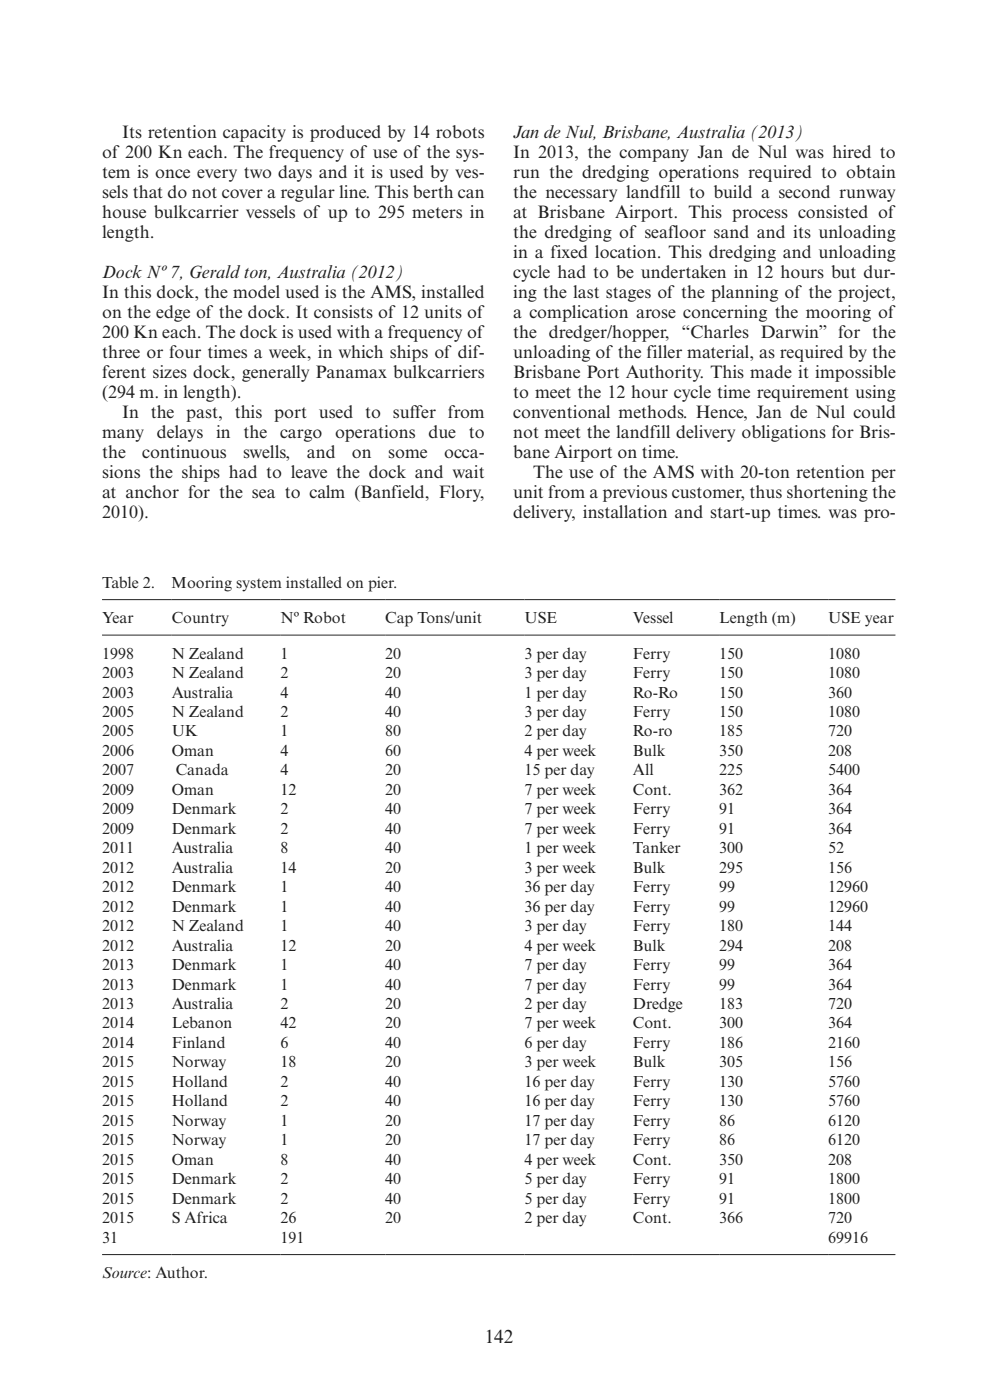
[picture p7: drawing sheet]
<svg xmlns="http://www.w3.org/2000/svg" width="173mm" height="247mm" viewBox="0 0 173 247" stroke-linecap="round" stroke-linejoin="round" font-family="sans-serif">
<defs><g id="words">
<text font-size="3.4" fill="#231f20" x="85.5" y="236.9">142</text>
<g font-size="3.2" fill="#231f20">
<text x="18" y="27.9">of 200 Kn each. The frequency of use of the sys-</text>
<text x="21.5" y="24.4">Its retention capacity is produced by 14 robots</text>
<text x="90.5" y="24.4">Jan de Nul, Brisbane, Australia (2013)</text>
<text x="90.5" y="27.9">In 2013, the company Jan de Nul was hired to</text>
<text x="18" y="31.4">tem is once every two days and it is used by ves-</text>
<text x="18" y="35">sels that do not cover a regular line. This berth can</text>
<text x="90.5" y="31.4">run the dredging operations required to obtain</text>
<text x="90.5" y="35">the necessary landfill to build a second runway</text>
<text x="18" y="38.5">house bulkcarrier vessels of up to 295 meters in</text>
<text x="90.5" y="38.5">at Brisbane Airport. This process consisted of</text>
<text x="18" y="42">length.</text>
<text x="90.5" y="42">the dredging of seafloor sand and its unloading</text>
<text x="90.5" y="45.5">in a fixed location. This dredging and unloading</text>
<text x="18" y="49.1">Dock Nº 7, Gerald ton, Australia (2012)</text>
<text x="18" y="52.6">In this dock, the model used is the AMS, installed</text>
<text x="90.5" y="49.1">cycle had to be undertaken in 12 hours but dur-</text>
<text x="90.5" y="52.6">ing the last stages of the planning of the project,</text>
<text x="18" y="56.1">on the edge of the dock. It consists of 12 units of</text>
<text x="18" y="59.7">200 Kn each. The dock is used with a frequency of</text>
<text x="90.5" y="56.1">a complication arose concerning the mooring of</text>
<text x="90.5" y="59.7">the dredger/hopper, “Charles Darwin” for the</text>
<text x="18" y="63.2">three or four times a week, in which ships of dif-</text>
<text x="90.5" y="63.2">unloading of the filler material, as required by the</text>
<text x="18" y="66.7">ferent sizes dock, generally Panamax bulkcarriers</text>
<text x="18" y="70.2">(294 m. in length).</text>
<text x="90.5" y="66.7">Brisbane Port Authority. This made it impossible</text>
<text x="90.5" y="70.2">to meet the 12 hour cycle time requirement using</text>
<text x="18" y="77.3">many</text>
<text x="21.5" y="73.8">In the past, this port used to suffer from</text>
<text x="27.6" y="77.3">delays</text>
<text x="38.1" y="77.3">in</text>
<text x="43" y="77.3">the</text>
<text x="49.4" y="77.3">cargo</text>
<text x="59.1" y="77.3">operations</text>
<text x="75.6" y="77.3">due</text>
<text x="82.7" y="77.3">to</text>
<text x="90.5" y="73.8">conventional methods. Hence, Jan de Nul could</text>
<text x="90.5" y="77.3">not meet the landfill delivery obligations for Bris-</text>
<text x="18" y="80.8">the</text>
<text x="25.1" y="80.8">continuous</text>
<text x="42.9" y="80.8">swells,</text>
<text x="54.1" y="80.8">and</text>
<text x="62.1" y="80.8">on</text>
<text x="68.5" y="80.8">some</text>
<text x="78.3" y="80.8">occa-</text>
<text x="90.5" y="80.8">bane Airport on time.</text>
<text x="18" y="84.3">sions the ships had to leave the dock and wait</text>
<text x="18" y="87.9">at anchor for the sea to calm (Banfield, Flory,</text>
<text x="90.5" y="87.9">unit from a previous customer, thus shortening the</text>
<text x="94" y="84.3">The use of the AMS with 20-ton retention per</text>
<text x="18" y="91.4">2010).</text>
<text x="90.5" y="91.4">delivery, installation and start-up times. was pro-</text>
</g>
<g font-size="2.8" fill="#231f20">
<text x="18" y="103.7">Table 2.</text>
<text x="30.2" y="103.7">Mooring system installed on pier.</text>
<text x="18" y="109.9">Year</text>
<text x="30.3" y="109.9">Country</text>
<text x="49.5" y="109.9">Nº Robot</text>
<text x="68" y="109.9">Cap Tons/unit</text>
<text x="92.5" y="109.9">USE</text>
<text x="111.6" y="109.9">Vessel</text>
<text x="126.8" y="109.9">Length (m)</text>
<text x="146.1" y="109.9">USE year</text>
<text x="18" y="116.2">1998</text>
<text x="18" y="119.6">2003</text>
<text x="30.3" y="116.2">N Zealand</text>
<text x="30.3" y="119.6">N Zealand</text>
<text x="49.5" y="116.2">1</text>
<text x="49.5" y="119.6">2</text>
<text x="68" y="116.2">20</text>
<text x="68" y="119.6">20</text>
<text x="92.5" y="116.2">3 per day</text>
<text x="92.5" y="119.6">3 per day</text>
<text x="111.6" y="116.2">Ferry</text>
<text x="111.6" y="119.6">Ferry</text>
<text x="126.8" y="116.2">150</text>
<text x="126.8" y="119.6">150</text>
<text x="146.1" y="116.2">1080</text>
<text x="146.1" y="119.6">1080</text>
<text x="18" y="123.1">2003</text>
<text x="30.3" y="123.1">Australia</text>
<text x="49.5" y="123.1">4</text>
<text x="68" y="123.1">40</text>
<text x="92.5" y="123.1">1 per day</text>
<text x="111.6" y="123.1">Ro-Ro</text>
<text x="126.8" y="123.1">150</text>
<text x="146.1" y="123.1">360</text>
<text x="18" y="126.5">2005</text>
<text x="18" y="129.9">2005</text>
<text x="30.3" y="126.5">N Zealand</text>
<text x="30.3" y="129.9">UK</text>
<text x="49.5" y="126.5">2</text>
<text x="49.5" y="129.9">1</text>
<text x="68" y="126.5">40</text>
<text x="68" y="129.9">80</text>
<text x="92.5" y="126.5">3 per day</text>
<text x="92.5" y="129.9">2 per day</text>
<text x="111.6" y="126.5">Ferry</text>
<text x="111.6" y="129.9">Ro-ro</text>
<text x="126.8" y="126.5">150</text>
<text x="126.8" y="129.9">185</text>
<text x="146.1" y="126.5">1080</text>
<text x="146.1" y="129.9">720</text>
<text x="18" y="133.4">2006</text>
<text x="18" y="136.8">2007</text>
<text x="30.3" y="133.4">Oman</text>
<text x="31" y="136.8">Canada</text>
<text x="49.5" y="133.4">4</text>
<text x="49.5" y="136.8">4</text>
<text x="68" y="133.4">60</text>
<text x="68" y="136.8">20</text>
<text x="92.5" y="133.4">4 per week</text>
<text x="92.5" y="136.8">15 per day</text>
<text x="111.6" y="133.4">Bulk</text>
<text x="111.6" y="136.8">All</text>
<text x="126.8" y="133.4">350</text>
<text x="126.8" y="136.8">225</text>
<text x="146.1" y="133.4">208</text>
<text x="146.1" y="136.8">5400</text>
<text x="18" y="140.2">2009</text>
<text x="18" y="143.7">2009</text>
<text x="30.3" y="140.2">Oman</text>
<text x="30.3" y="143.7">Denmark</text>
<text x="49.5" y="140.2">12</text>
<text x="49.5" y="143.7">2</text>
<text x="68" y="140.2">20</text>
<text x="68" y="143.7">40</text>
<text x="92.5" y="140.2">7 per week</text>
<text x="92.5" y="143.7">7 per week</text>
<text x="111.6" y="140.2">Cont.</text>
<text x="111.6" y="143.7">Ferry</text>
<text x="126.8" y="140.2">362</text>
<text x="126.8" y="143.7">91</text>
<text x="146.1" y="140.2">364</text>
<text x="146.1" y="143.7">364</text>
<text x="18" y="147.1">2009</text>
<text x="30.3" y="147.1">Denmark</text>
<text x="49.5" y="147.1">2</text>
<text x="68" y="147.1">40</text>
<text x="92.5" y="147.1">7 per week</text>
<text x="111.6" y="147.1">Ferry</text>
<text x="126.8" y="147.1">91</text>
<text x="146.1" y="147.1">364</text>
<text x="18" y="150.5">2011</text>
<text x="18" y="154">2012</text>
<text x="30.3" y="150.5">Australia</text>
<text x="30.3" y="154">Australia</text>
<text x="49.5" y="150.5">8</text>
<text x="49.5" y="154">14</text>
<text x="68" y="150.5">40</text>
<text x="68" y="154">20</text>
<text x="92.5" y="150.5">1 per week</text>
<text x="92.5" y="154">3 per week</text>
<text x="111.6" y="150.5">Tanker</text>
<text x="111.6" y="154">Bulk</text>
<text x="126.8" y="150.5">300</text>
<text x="126.8" y="154">295</text>
<text x="146.1" y="150.5">52</text>
<text x="146.1" y="154">156</text>
<text x="18" y="157.4">2012</text>
<text x="18" y="160.8">2012</text>
<text x="30.3" y="157.4">Denmark</text>
<text x="30.3" y="160.8">Denmark</text>
<text x="49.5" y="157.4">1</text>
<text x="49.5" y="160.8">1</text>
<text x="68" y="157.4">40</text>
<text x="68" y="160.8">40</text>
<text x="92.5" y="157.4">36 per day</text>
<text x="92.5" y="160.8">36 per day</text>
<text x="111.6" y="157.4">Ferry</text>
<text x="111.6" y="160.8">Ferry</text>
<text x="126.8" y="157.4">99</text>
<text x="126.8" y="160.8">99</text>
<text x="146.1" y="157.4">12960</text>
<text x="146.1" y="160.8">12960</text>
<text x="18" y="164.3">2012</text>
<text x="18" y="167.7">2012</text>
<text x="30.3" y="164.3">N Zealand</text>
<text x="30.3" y="167.7">Australia</text>
<text x="49.5" y="164.3">1</text>
<text x="49.5" y="167.7">12</text>
<text x="68" y="164.3">40</text>
<text x="68" y="167.7">20</text>
<text x="92.5" y="164.3">3 per day</text>
<text x="92.5" y="167.7">4 per week</text>
<text x="111.6" y="164.3">Ferry</text>
<text x="111.6" y="167.7">Bulk</text>
<text x="126.8" y="164.3">180</text>
<text x="126.8" y="167.7">294</text>
<text x="146.1" y="164.3">144</text>
<text x="146.1" y="167.7">208</text>
<text x="18" y="171.1">2013</text>
<text x="30.3" y="171.1">Denmark</text>
<text x="49.5" y="171.1">1</text>
<text x="68" y="171.1">40</text>
<text x="92.5" y="171.1">7 per day</text>
<text x="111.6" y="171.1">Ferry</text>
<text x="126.8" y="171.1">99</text>
<text x="146.1" y="171.1">364</text>
<text x="18" y="174.6">2013</text>
<text x="18" y="178">2013</text>
<text x="30.3" y="174.6">Denmark</text>
<text x="30.3" y="178">Australia</text>
<text x="49.5" y="174.6">1</text>
<text x="49.5" y="178">2</text>
<text x="68" y="174.6">40</text>
<text x="68" y="178">20</text>
<text x="92.5" y="174.6">7 per day</text>
<text x="92.5" y="178">2 per day</text>
<text x="111.6" y="174.6">Ferry</text>
<text x="111.6" y="178">Dredge</text>
<text x="126.8" y="174.6">99</text>
<text x="126.8" y="178">183</text>
<text x="146.1" y="174.6">364</text>
<text x="146.1" y="178">720</text>
<text x="18" y="181.4">2014</text>
<text x="18" y="184.9">2014</text>
<text x="30.3" y="181.4">Lebanon</text>
<text x="30.3" y="184.9">Finland</text>
<text x="49.5" y="181.4">42</text>
<text x="49.5" y="184.9">6</text>
<text x="68" y="181.4">20</text>
<text x="68" y="184.9">40</text>
<text x="92.5" y="181.4">7 per week</text>
<text x="92.5" y="184.9">6 per day</text>
<text x="111.6" y="181.4">Cont.</text>
<text x="111.6" y="184.9">Ferry</text>
<text x="126.8" y="181.4">300</text>
<text x="126.8" y="184.9">186</text>
<text x="146.1" y="181.4">364</text>
<text x="146.1" y="184.9">2160</text>
<text x="18" y="188.3">2015</text>
<text x="18" y="191.8">2015</text>
<text x="30.3" y="188.3">Norway</text>
<text x="30.3" y="191.8">Holland</text>
<text x="49.5" y="188.3">18</text>
<text x="49.5" y="191.8">2</text>
<text x="68" y="188.3">20</text>
<text x="68" y="191.8">40</text>
<text x="92.5" y="188.3">3 per week</text>
<text x="92.5" y="191.8">16 per day</text>
<text x="111.6" y="188.3">Bulk</text>
<text x="111.6" y="191.8">Ferry</text>
<text x="126.8" y="188.3">305</text>
<text x="126.8" y="191.8">130</text>
<text x="146.1" y="188.3">156</text>
<text x="146.1" y="191.8">5760</text>
<text x="18" y="195.2">2015</text>
<text x="30.3" y="195.2">Holland</text>
<text x="49.5" y="195.2">2</text>
<text x="68" y="195.2">40</text>
<text x="92.5" y="195.2">16 per day</text>
<text x="111.6" y="195.2">Ferry</text>
<text x="126.8" y="195.2">130</text>
<text x="146.1" y="195.2">5760</text>
<text x="18" y="198.6">2015</text>
<text x="18" y="202.1">2015</text>
<text x="30.3" y="198.6">Norway</text>
<text x="30.3" y="202.1">Norway</text>
<text x="49.5" y="198.6">1</text>
<text x="49.5" y="202.1">1</text>
<text x="68" y="198.6">20</text>
<text x="68" y="202.1">20</text>
<text x="92.5" y="198.6">17 per day</text>
<text x="92.5" y="202.1">17 per day</text>
<text x="111.6" y="198.6">Ferry</text>
<text x="111.6" y="202.1">Ferry</text>
<text x="126.8" y="198.6">86</text>
<text x="126.8" y="202.1">86</text>
<text x="146.1" y="198.6">6120</text>
<text x="146.1" y="202.1">6120</text>
<text x="18" y="205.5">2015</text>
<text x="18" y="208.9">2015</text>
<text x="30.3" y="205.5">Oman</text>
<text x="30.3" y="208.9">Denmark</text>
<text x="49.5" y="205.5">8</text>
<text x="49.5" y="208.9">2</text>
<text x="68" y="205.5">40</text>
<text x="68" y="208.9">40</text>
<text x="92.5" y="205.5">4 per week</text>
<text x="92.5" y="208.9">5 per day</text>
<text x="111.6" y="205.5">Cont.</text>
<text x="111.6" y="208.9">Ferry</text>
<text x="126.8" y="205.5">350</text>
<text x="126.8" y="208.9">91</text>
<text x="146.1" y="205.5">208</text>
<text x="146.1" y="208.9">1800</text>
<text x="18" y="212.4">2015</text>
<text x="18" y="215.8">2015</text>
<text x="30.3" y="212.4">Denmark</text>
<text x="30.3" y="215.8">S Africa</text>
<text x="49.5" y="212.4">2</text>
<text x="49.5" y="215.8">26</text>
<text x="68" y="212.4">40</text>
<text x="68" y="215.8">20</text>
<text x="92.5" y="212.4">5 per day</text>
<text x="92.5" y="215.8">2 per day</text>
<text x="111.6" y="212.4">Ferry</text>
<text x="111.6" y="215.8">Cont.</text>
<text x="126.8" y="212.4">91</text>
<text x="126.8" y="215.8">366</text>
<text x="146.1" y="212.4">1800</text>
<text x="146.1" y="215.8">720</text>
<text x="18" y="219.2">31</text>
<text x="49.5" y="219.2">191</text>
<text x="146.1" y="219.2">69916</text>
<text x="18" y="225.5">Source: Author.</text>
</g>
</g></defs>
<path d="M18 105.8h139.9M18 112h139.9M18 221.3h139.9" fill="none" stroke="#231f20" stroke-width=".18"/>
<use href="#words"/>
</svg>
